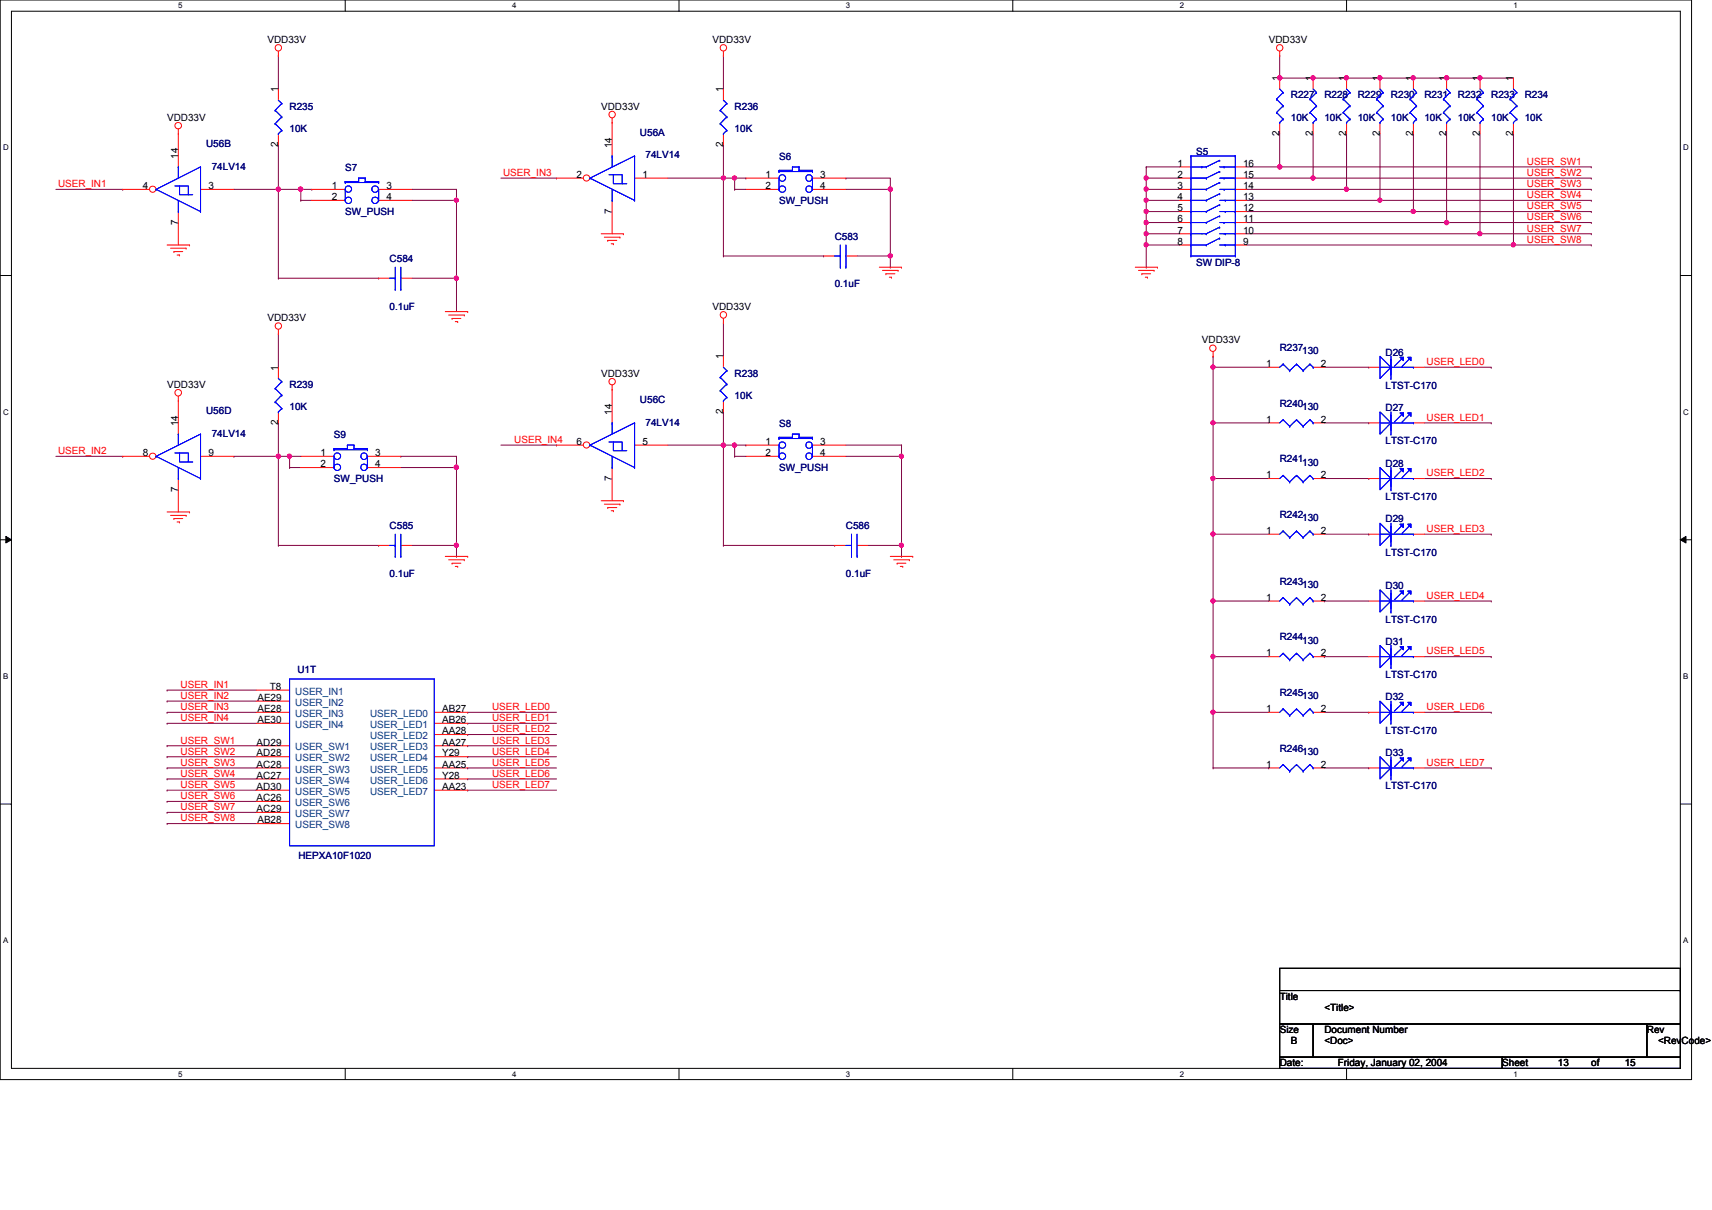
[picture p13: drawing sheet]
<svg xmlns="http://www.w3.org/2000/svg" width="297mm" height="210mm" viewBox="0 0 297 210" stroke-linecap="round" stroke-linejoin="round" font-family="sans-serif">
<defs><g id="words">
<g font-size="1.7">
<text x="46.4" y="7.4">VDD33V</text>
<text x="123.6" y="7.4">VDD33V</text>
<text x="220.1" y="7.4">VDD33V</text>
<text x="48.3" y="16" transform="rotate(-90 48.3 16)">1</text>
<text x="125.5" y="16" transform="rotate(-90 125.5 16)">1</text>
<text x="222" y="14.1" transform="rotate(-90 222 14.1)">1</text>
<text x="227.8" y="14.1" transform="rotate(-90 227.8 14.1)">1</text>
<text x="233.6" y="14.1" transform="rotate(-90 233.6 14.1)">1</text>
<text x="239.4" y="14.1" transform="rotate(-90 239.4 14.1)">1</text>
<text x="245.2" y="14.1" transform="rotate(-90 245.2 14.1)">1</text>
<text x="250.9" y="14.1" transform="rotate(-90 250.9 14.1)">1</text>
<text x="256.7" y="14.1" transform="rotate(-90 256.7 14.1)">1</text>
<text x="262.5" y="14.1" transform="rotate(-90 262.5 14.1)">1</text>
<text x="29" y="20.9">VDD33V</text>
<text x="104.3" y="19">VDD33V</text>
<text x="222" y="23.6" transform="rotate(-90 222 23.6)">2</text>
<text x="227.8" y="23.6" transform="rotate(-90 227.8 23.6)">2</text>
<text x="233.6" y="23.6" transform="rotate(-90 233.6 23.6)">2</text>
<text x="239.4" y="23.6" transform="rotate(-90 239.4 23.6)">2</text>
<text x="245.2" y="23.6" transform="rotate(-90 245.2 23.6)">2</text>
<text x="250.9" y="23.6" transform="rotate(-90 250.9 23.6)">2</text>
<text x="256.7" y="23.6" transform="rotate(-90 256.7 23.6)">2</text>
<text x="262.5" y="23.6" transform="rotate(-90 262.5 23.6)">2</text>
<text x="30.9" y="27.6" transform="rotate(-90 30.9 27.6)">14</text>
<text x="48.3" y="25.5" transform="rotate(-90 48.3 25.5)">2</text>
<text x="106.2" y="25.7" transform="rotate(-90 106.2 25.7)">14</text>
<text x="125.5" y="25.5" transform="rotate(-90 125.5 25.5)">2</text>
<text x="204.3" y="28.9">1</text>
<text x="215.7" y="28.9">16</text>
<text x="24.8" y="32.8">4</text>
<text x="36.1" y="32.8">3</text>
<text x="57.6" y="32.8">1</text>
<text x="57.6" y="34.7">2</text>
<text x="67.1" y="32.8">3</text>
<text x="67.1" y="34.7">4</text>
<text x="100" y="30.9">2</text>
<text x="111.5" y="30.9">1</text>
<text x="132.8" y="30.9">1</text>
<text x="132.8" y="32.8">2</text>
<text x="142.3" y="30.9">3</text>
<text x="142.3" y="32.8">4</text>
<text x="204.3" y="30.9">2</text>
<text x="204.3" y="32.8">3</text>
<text x="204.3" y="34.7">4</text>
<text x="215.7" y="30.9">15</text>
<text x="215.7" y="32.8">14</text>
<text x="215.7" y="34.7">13</text>
<text x="30.9" y="39" transform="rotate(-90 30.9 39)">7</text>
<text x="106.2" y="37.1" transform="rotate(-90 106.2 37.1)">7</text>
<text x="204.3" y="36.7">5</text>
<text x="204.3" y="38.6">6</text>
<text x="204.3" y="40.5">7</text>
<text x="215.7" y="36.7">12</text>
<text x="215.7" y="38.6">11</text>
<text x="215.7" y="40.5">10</text>
<text x="204.3" y="42.5">8</text>
<text x="215.7" y="42.5">9</text>
<text x="123.6" y="53.8">VDD33V</text>
<text x="46.4" y="55.7">VDD33V</text>
<text x="208.5" y="59.5">VDD33V</text>
<text x="48.3" y="64.3" transform="rotate(-90 48.3 64.3)">1</text>
<text x="104.3" y="65.3">VDD33V</text>
<text x="125.5" y="62.4" transform="rotate(-90 125.5 62.4)">1</text>
<text x="219.7" y="63.7">1</text>
<text x="229.2" y="63.7">2</text>
<text x="29" y="67.3">VDD33V</text>
<text x="125.5" y="71.8" transform="rotate(-90 125.5 71.8)">2</text>
<text x="30.9" y="74" transform="rotate(-90 30.9 74)">14</text>
<text x="48.3" y="73.8" transform="rotate(-90 48.3 73.8)">2</text>
<text x="100" y="77.2">6</text>
<text x="106.2" y="72" transform="rotate(-90 106.2 72)">14</text>
<text x="111.5" y="77.2">5</text>
<text x="132.8" y="77.2">1</text>
<text x="142.3" y="77.2">3</text>
<text x="219.7" y="73.3">1</text>
<text x="229.2" y="73.3">2</text>
<text x="24.8" y="79.1">8</text>
<text x="36.1" y="79.1">9</text>
<text x="55.6" y="79.1">1</text>
<text x="55.6" y="81.1">2</text>
<text x="65.1" y="79.1">3</text>
<text x="65.1" y="81.1">4</text>
<text x="106.2" y="83.4" transform="rotate(-90 106.2 83.4)">7</text>
<text x="132.8" y="79.1">2</text>
<text x="142.3" y="79.1">4</text>
<text x="219.7" y="83">1</text>
<text x="229.2" y="83">2</text>
<text x="30.9" y="85.3" transform="rotate(-90 30.9 85.3)">7</text>
<text x="219.7" y="92.6">1</text>
<text x="229.2" y="92.6">2</text>
<text x="219.7" y="104.2">1</text>
<text x="229.2" y="104.2">2</text>
<text x="219.7" y="113.9">1</text>
<text x="229.2" y="113.9">2</text>
<text x="46.8" y="119.7">T8</text>
<text x="44.7" y="121.6">AE29</text>
<text x="44.7" y="123.5">AE28</text>
<text x="44.7" y="125.4">AE30</text>
<text x="76.7" y="123.5">AB27</text>
<text x="76.7" y="125.4">AB26</text>
<text x="219.7" y="123.5">1</text>
<text x="229.2" y="123.5">2</text>
<text x="44.5" y="129.3">AD29</text>
<text x="44.5" y="131.2">AD28</text>
<text x="76.7" y="127.4">AA28</text>
<text x="76.7" y="129.3">AA27</text>
<text x="76.7" y="131.2">Y29</text>
<text x="44.5" y="133.2">AC28</text>
<text x="44.5" y="135.1">AC27</text>
<text x="44.5" y="137">AD30</text>
<text x="76.7" y="133.2">AA25</text>
<text x="76.7" y="135.1">Y28</text>
<text x="76.7" y="137">AA23</text>
<text x="219.7" y="133.2">1</text>
<text x="229.2" y="133.2">2</text>
<text x="44.5" y="139">AC26</text>
<text x="44.5" y="140.9">AC29</text>
<text x="44.7" y="142.8">AB28</text>
<text x="222" y="173.4">Title</text>
<text x="222" y="179.2">Size</text>
<text x="229.8" y="179.2">Document Number</text>
<text x="229.8" y="175.3">&lt;Title&gt;</text>
<text x="285.7" y="179.2">Rev</text>
<text x="222" y="185">Date:</text>
<text x="224" y="181.1">B</text>
<text x="229.8" y="181.1">&lt;Doc&gt;</text>
<text x="232.1" y="185">Friday, January 02, 2004</text>
<text x="260.6" y="185">Sheet</text>
<text x="270.3" y="185">13</text>
<text x="276.1" y="185">of</text>
<text x="281.9" y="185">15</text>
<text x="287.7" y="181.1">&lt;RevCode&gt;</text>
</g>
<g font-size="1.7" fill="#000080">
<text x="224" y="17.1">R227</text>
<text x="229.8" y="17.1">R228</text>
<text x="235.6" y="17.1">R229</text>
<text x="241.3" y="17.1">R230</text>
<text x="247.1" y="17.1">R231</text>
<text x="252.9" y="17.1">R232</text>
<text x="258.7" y="17.1">R233</text>
<text x="264.5" y="17.1">R234</text>
<text x="50.2" y="19">R235</text>
<text x="50.2" y="22.9">10K</text>
<text x="111" y="23.6">U56A</text>
<text x="127.5" y="19">R236</text>
<text x="127.5" y="22.9">10K</text>
<text x="224" y="20.9">10K</text>
<text x="229.8" y="20.9">10K</text>
<text x="235.6" y="20.9">10K</text>
<text x="241.3" y="20.9">10K</text>
<text x="247.1" y="20.9">10K</text>
<text x="252.9" y="20.9">10K</text>
<text x="258.7" y="20.9">10K</text>
<text x="264.5" y="20.9">10K</text>
<text x="35.8" y="25.6">U56B</text>
<text x="36.7" y="29.4">74LV14</text>
<text x="59.9" y="29.6">S7</text>
<text x="112" y="27.5">74LV14</text>
<text x="135.2" y="27.7">S6</text>
<text x="207.6" y="26.9">S5</text>
<text x="135.2" y="35.4">SW_PUSH</text>
<text x="59.9" y="37.3">SW_PUSH</text>
<text x="144.8" y="41.6">C583</text>
<text x="67.6" y="45.5">C584</text>
<text x="207.6" y="46.2">SW DIP-8</text>
<text x="67.6" y="53.8">0.1uF</text>
<text x="144.8" y="49.9">0.1uF</text>
<text x="127.5" y="65.3">R238</text>
<text x="222" y="60.9">R237</text>
<text x="225.9" y="61.5">130</text>
<text x="240.4" y="61.7">D26</text>
<text x="35.8" y="71.9">U56D</text>
<text x="50.2" y="67.3">R239</text>
<text x="50.2" y="71.1">10K</text>
<text x="111" y="70">U56C</text>
<text x="127.5" y="69.2">10K</text>
<text x="222" y="70.5">R240</text>
<text x="225.9" y="71.1">130</text>
<text x="240.4" y="71.3">D27</text>
<text x="240.4" y="67.4">LTST-C170</text>
<text x="36.7" y="75.7">74LV14</text>
<text x="57.9" y="75.9">S9</text>
<text x="112" y="73.8">74LV14</text>
<text x="135.2" y="74">S8</text>
<text x="240.4" y="77.1">LTST-C170</text>
<text x="57.9" y="83.6">SW_PUSH</text>
<text x="135.2" y="81.7">SW_PUSH</text>
<text x="222" y="80.2">R241</text>
<text x="225.9" y="80.8">130</text>
<text x="240.4" y="81">D28</text>
<text x="222" y="89.8">R242</text>
<text x="240.4" y="86.7">LTST-C170</text>
<text x="67.6" y="91.8">C585</text>
<text x="146.8" y="91.8">C586</text>
<text x="225.9" y="90.4">130</text>
<text x="240.4" y="90.6">D29</text>
<text x="67.6" y="100.1">0.1uF</text>
<text x="146.8" y="100.1">0.1uF</text>
<text x="222" y="101.4">R243</text>
<text x="240.4" y="96.4">LTST-C170</text>
<text x="225.9" y="102">130</text>
<text x="240.4" y="102.2">D30</text>
<text x="240.4" y="108">LTST-C170</text>
<text x="222" y="111.1">R244</text>
<text x="225.9" y="111.7">130</text>
<text x="240.4" y="111.8">D31</text>
<text x="51.6" y="116.7">U1T</text>
<text x="240.4" y="117.6">LTST-C170</text>
<text x="222" y="120.7">R245</text>
<text x="225.9" y="121.3">130</text>
<text x="240.4" y="121.5">D32</text>
<text x="222" y="130.4">R246</text>
<text x="225.9" y="131">130</text>
<text x="240.4" y="127.3">LTST-C170</text>
<text x="240.4" y="131.1">D33</text>
<text x="240.4" y="136.9">LTST-C170</text>
<text x="51.8" y="149.1">HEPXA10F1020</text>
</g>
<g font-size="1.7" fill="#f00">
<text x="264.9" y="28.6">USER_SW1</text>
<text x="10.1" y="32.5">USER_IN1</text>
<text x="87.3" y="30.5">USER_IN3</text>
<text x="264.9" y="34.4">USER_SW4</text>
<text x="264.9" y="30.5">USER_SW2</text>
<text x="264.9" y="32.5">USER_SW3</text>
<text x="264.9" y="40.2">USER_SW7</text>
<text x="264.9" y="36.3">USER_SW5</text>
<text x="264.9" y="38.2">USER_SW6</text>
<text x="264.9" y="42.1">USER_SW8</text>
<text x="247.5" y="63.3">USER_LED0</text>
<text x="89.2" y="76.8">USER_IN4</text>
<text x="247.5" y="73">USER_LED1</text>
<text x="10.1" y="78.8">USER_IN2</text>
<text x="247.5" y="82.6">USER_LED2</text>
<text x="247.5" y="92.3">USER_LED3</text>
<text x="247.5" y="103.9">USER_LED4</text>
<text x="247.5" y="113.5">USER_LED5</text>
<text x="31.3" y="119.3">USER_IN1</text>
<text x="31.3" y="123.2">USER_IN3</text>
<text x="31.3" y="121.2">USER_IN2</text>
<text x="31.3" y="125.1">USER_IN4</text>
<text x="85.4" y="125.1">USER_LED1</text>
<text x="85.4" y="123.2">USER_LED0</text>
<text x="247.5" y="123.2">USER_LED6</text>
<text x="31.3" y="130.9">USER_SW2</text>
<text x="31.3" y="129">USER_SW1</text>
<text x="85.4" y="127">USER_LED2</text>
<text x="85.4" y="130.9">USER_LED4</text>
<text x="85.4" y="129">USER_LED3</text>
<text x="31.3" y="132.8">USER_SW3</text>
<text x="31.3" y="136.7">USER_SW5</text>
<text x="31.3" y="134.7">USER_SW4</text>
<text x="85.4" y="132.8">USER_LED5</text>
<text x="85.4" y="136.7">USER_LED7</text>
<text x="85.4" y="134.7">USER_LED6</text>
<text x="247.5" y="132.8">USER_LED7</text>
<text x="31.3" y="138.6">USER_SW6</text>
<text x="31.3" y="142.5">USER_SW8</text>
<text x="31.3" y="140.5">USER_SW7</text>
</g>
<g font-size="1.7" fill="#004080">
<text x="51.2" y="120.5">USER_IN1</text>
<text x="51.2" y="122.4">USER_IN2</text>
<text x="51.2" y="124.4">USER_IN3</text>
<text x="64.2" y="124.4">USER_LED0</text>
<text x="51.2" y="126.3">USER_IN4</text>
<text x="51.2" y="130.2">USER_SW1</text>
<text x="64.2" y="126.3">USER_LED1</text>
<text x="64.2" y="128.2">USER_LED2</text>
<text x="64.2" y="130.2">USER_LED3</text>
<text x="51.2" y="132.1">USER_SW2</text>
<text x="51.2" y="134">USER_SW3</text>
<text x="51.2" y="135.9">USER_SW4</text>
<text x="51.2" y="137.9">USER_SW5</text>
<text x="64.2" y="132.1">USER_LED4</text>
<text x="64.2" y="134">USER_LED5</text>
<text x="64.2" y="135.9">USER_LED6</text>
<text x="64.2" y="137.9">USER_LED7</text>
<text x="51.2" y="139.8">USER_SW6</text>
<text x="51.2" y="141.7">USER_SW7</text>
<text x="51.2" y="143.7">USER_SW8</text>
</g>
<g font-size="1.4">
<text x="30.9" y="1.4">5</text>
<text x="88.9" y="1.4">4</text>
<text x="146.8" y="1.4">3</text>
<text x="204.7" y="1.4">2</text>
<text x="262.6" y="1.4">1</text>
<text x=".5" y="26.1">D</text>
<text x="292.1" y="26.1">D</text>
<text x=".5" y="71.9">C</text>
<text x="292.1" y="71.9">C</text>
<text x=".5" y="117.8">B</text>
<text x="292.1" y="117.8">B</text>
<text x=".5" y="163.6">A</text>
<text x="292.1" y="163.6">A</text>
<text x="30.9" y="186.8">5</text>
<text x="88.9" y="186.8">4</text>
<text x="146.8" y="186.8">3</text>
<text x="204.7" y="186.8">2</text>
<text x="262.6" y="186.8">1</text>
</g>
</g></defs>
<path d="M0 0h293.5v187.3h-293.5zM2 1.9h289.5v183.4h-289.5z" fill="none" stroke="#000" stroke-width=".17"/>
<g fill="#fff">
<path d="M30.9 .2h.8v1.5h-.8z"/>
<path d="M30.9 185.5h.8v1.6h-.8z"/>
</g>
<path d="M59.9 0v1.9M59.9 185.3v2" fill="none" stroke="#000" stroke-width=".17"/>
<g fill="#fff">
<path d="M88.9 .2h.7v1.5h-.7z"/>
<path d="M88.9 185.5h.7v1.6h-.7z"/>
</g>
<path d="M117.8 0v1.9M117.8 185.3v2" fill="none" stroke="#000" stroke-width=".17"/>
<g fill="#fff">
<path d="M146.8 .2h.7v1.5h-.7z"/>
<path d="M146.8 185.5h.7v1.6h-.7z"/>
</g>
<path d="M175.7 0v1.9M175.7 185.3v2" fill="none" stroke="#000" stroke-width=".17"/>
<g fill="#fff">
<path d="M204.7 .2h.7v1.5h-.7z"/>
<path d="M204.7 185.5h.7v1.6h-.7z"/>
</g>
<path d="M233.6 0v1.9M233.6 185.3v2" fill="none" stroke="#000" stroke-width=".17"/>
<g fill="#fff">
<path d="M262.6 .2h.8v1.5h-.8z"/>
<path d="M262.6 185.5h.8v1.6h-.8z"/>
<path d="M.5 24.8h1v1.6h-1z"/>
<path d="M292.1 24.8h.9v1.6h-.9z"/>
<path d="M.5 70.7h1v1.5h-1z"/>
<path d="M292.1 70.7h.9v1.5h-.9z"/>
</g>
<path d="M0 47.8h2M291.5 47.8h2" fill="none" stroke="#000" stroke-width=".17"/>
<g fill="#fff">
<path d="M.5 116.5h.9v1.6h-.9z"/>
<path d="M292.1 116.5h.8v1.6h-.8z"/>
</g>
<path d="M0 93.6h2M1 93l1 .6-1 .6zM291.5 93.6l1-.6v1.2zM291.5 93.6h2" fill="none" stroke="#000" stroke-width=".17"/>
<path d="M1 93l1 .6-1 .6zM291.5 93.6l1-.6v1.2z" fill="#000"/>
<g fill="#fff">
<path d="M.5 162.4h.9v1.5h-.9z"/>
<path d="M292.1 162.4h.8v1.5h-.8z"/>
</g>
<path d="M0 139.5h2M291.5 139.5h2" fill="none" stroke="#000" stroke-width=".17"/>
<g fill="none" stroke="#800040" stroke-width=".17">
<path d="M48.3 15.5h.1M48.3 9.7v5.8M125.5 15.5h.1M125.5 9.7v5.8M9.7 32.8h11.6M21.3 32.8h.1M198.9 29h.1M198.9 30.9h.1M198.9 34.8h.1M198.9 29h5.8M198.9 30.9h5.8M198.9 32.8v2"/>
<path d="M9.7 79.2h11.6M21.3 79.2h.1"/>
</g>
<circle cx="198.8" cy="34.7" r=".37" fill="#f0f"/>
<circle cx="198.8" cy="34.7" r=".37" fill="none" stroke="#f0f" stroke-width=".17"/>
<g fill="none" stroke="#800040" stroke-width=".17">
<path d="M198.9 38.6v2M222 29h.1M222 23.2v5.8M227.8 30.9h.1M227.8 23.2v7.7M233.6 32.8h.1M233.6 23.2v9.6M262.6 23.2v19.3M198.9 40.6h.1M198.9 42.5h.1M198.9 42.5h5.8M262.6 42.5h.1"/>
<path d="M229.8 63.7h7.7M229.8 73.4h7.7M237.5 63.7h.1M237.5 73.4h.1M247.1 63.7h11.6M247.1 73.4h11.6M258.7 63.7h.1M258.7 73.4h.1M210.5 92.7v11.6M229.8 83h7.7M229.8 92.7h7.7M237.5 83h.1"/>
<path d="M237.5 92.7h.1M247.1 83h11.6M247.1 92.7h11.6M258.7 83h.1M258.7 92.7h.1M210.5 104.3h.1M210.5 104.3h9.6M229.8 104.3h.1M229.8 113.9h.1M229.8 104.3h7.7M229.8 113.9h7.7M247.1 104.3h11.6"/>
<path d="M247.1 113.9h11.6M258.7 104.3h.1M258.7 113.9h.1M229.8 133.2h7.7M237.5 133.2h.1M247.1 133.2h11.6M258.7 133.2h.1"/>
</g>
<circle cx="210.4" cy="104.2" r=".37" fill="#f0f"/>
<circle cx="210.4" cy="104.2" r=".37" fill="none" stroke="#f0f" stroke-width=".17"/>
<path d="M216.3 36.7h28.9M245.2 36.7h.1M256.8 40.6h19.3M276.1 40.6h.1" fill="none" stroke="#800040" stroke-width=".17"/>
<circle cx="245.2" cy="36.7" r=".37" fill="#f0f"/>
<circle cx="245.2" cy="36.7" r=".37" fill="none" stroke="#f0f" stroke-width=".17"/>
<path d="M216.3 34.8h23.1M239.4 34.8h.1" fill="none" stroke="#800040" stroke-width=".17"/>
<circle cx="239.4" cy="34.7" r=".37" fill="#f0f"/>
<circle cx="239.4" cy="34.7" r=".37" fill="none" stroke="#f0f" stroke-width=".17"/>
<path d="M239.4 13.5h5.8M245.2 13.5h.1" fill="none" stroke="#800040" stroke-width=".17"/>
<circle cx="239.4" cy="13.5" r=".38" fill="#f0f"/>
<circle cx="239.4" cy="13.5" r=".38" fill="none" stroke="#f0f" stroke-width=".17"/>
<path d="M222 13.5h5.8M227.8 13.5h.1M251 38.6h.1M251 23.2v15.4M210.5 92.7h.1M210.5 92.7h9.6" fill="none" stroke="#800040" stroke-width=".17"/>
<circle cx="222" cy="13.5" r=".38" fill="#f0f"/>
<circle cx="222" cy="13.5" r=".38" fill="none" stroke="#f0f" stroke-width=".17"/>
<circle cx="227.8" cy="13.5" r=".38" fill="#f0f"/>
<circle cx="227.8" cy="13.5" r=".38" fill="none" stroke="#f0f" stroke-width=".17"/>
<path d="M256.8 13.5h5.8M262.6 13.5h.1" fill="none" stroke="#800040" stroke-width=".17"/>
<circle cx="256.8" cy="13.5" r=".37" fill="#f0f"/>
<circle cx="256.8" cy="13.5" r=".37" fill="none" stroke="#f0f" stroke-width=".17"/>
<path d="M210.5 92.7h.1M210.5 83v9.7M210.5 133.2h.1M210.5 123.6v9.6M229.8 123.6h7.7M237.5 123.6h.1M247.1 123.6h11.6M258.7 123.6h.1" fill="none" stroke="#800040" stroke-width=".17"/>
<circle cx="210.4" cy="92.6" r=".37" fill="#f0f"/>
<circle cx="210.4" cy="92.6" r=".37" fill="none" stroke="#f0f" stroke-width=".17"/>
<path d="M216.3 29h5.7M222 29h.1" fill="none" stroke="#800040" stroke-width=".17"/>
<circle cx="222" cy="29" r=".38" fill="#f0f"/>
<circle cx="222" cy="29" r=".38" fill="none" stroke="#f0f" stroke-width=".17"/>
<path d="M40.6 32.8h7.7M48.3 32.8h.1M79.2 32.8h.1M79.2 32.8v2M48.3 79.2h.1M48.3 79.2h1.9" fill="none" stroke="#800040" stroke-width=".17"/>
<circle cx="48.3" cy="32.8" r=".38" fill="#f0f"/>
<circle cx="48.3" cy="32.8" r=".38" fill="none" stroke="#f0f" stroke-width=".17"/>
<path d="M48.3 79.2h.1M48.3 73.4v5.8M146.8 79.2h9.6M156.4 79.2h.1M156.4 96.5h.1M156.4 94.6v1.9" fill="none" stroke="#800040" stroke-width=".17"/>
<circle cx="156.4" cy="79.1" r=".37" fill="#f0f"/>
<circle cx="156.4" cy="79.1" r=".37" fill="none" stroke="#f0f" stroke-width=".17"/>
<path d="M71.5 48.3h7.7M79.2 48.3h.1M86.9 77.2h9.7M96.6 77.2h.1M210.5 73.4h.1M210.5 63.7v9.7M29 133.2h.1M29 133.2h15.4" fill="none" stroke="#800040" stroke-width=".17"/>
<circle cx="210.4" cy="63.7" r=".37" fill="#f0f"/>
<circle cx="210.4" cy="63.7" r=".37" fill="none" stroke="#f0f" stroke-width=".17"/>
<circle cx="210.4" cy="73.3" r=".37" fill="#f0f"/>
<circle cx="210.4" cy="73.3" r=".37" fill="none" stroke="#f0f" stroke-width=".17"/>
<path d="M198.9 38.6h.1M198.9 36.7v1.9" fill="none" stroke="#800040" stroke-width=".17"/>
<circle cx="198.8" cy="38.6" r=".37" fill="#f0f"/>
<circle cx="198.8" cy="38.6" r=".37" fill="none" stroke="#f0f" stroke-width=".17"/>
<path d="M198.9 38.6h.1M198.9 38.6h5.8M210.5 73.4v9.6M210.5 83h.1" fill="none" stroke="#800040" stroke-width=".17"/>
<circle cx="210.4" cy="83" r=".37" fill="#f0f"/>
<circle cx="210.4" cy="83" r=".37" fill="none" stroke="#f0f" stroke-width=".17"/>
<g fill="none" stroke="#800040" stroke-width=".17">
<path d="M52.2 32.8h1.9M54.1 32.8h.1M71.5 32.8h7.7M79.2 32.8h.1M125.5 30.9v13.5M146.8 30.9h.1M146.8 30.9h7.7M125.5 44.4h.1M127.5 77.2h.1M127.5 77.2v2M156.4 77.2h.1M156.4 77.2v2"/>
<path d="M210.5 61.8h.1M210.5 73.4h.1M210.5 61.8v1.9M210.5 73.4h9.6M29 139h.1M29 139h15.4"/>
</g>
<circle cx="125.5" cy="30.9" r=".37" fill="#f0f"/>
<circle cx="125.5" cy="30.9" r=".37" fill="none" stroke="#f0f" stroke-width=".17"/>
<path d="M239.4 34.8h.1M239.4 23.2v11.6M256.8 23.2v17.4M256.8 40.6h.1M125.5 77.2h2M127.5 77.2h.1" fill="none" stroke="#800040" stroke-width=".17"/>
<circle cx="127.4" cy="77.2" r=".37" fill="#f0f"/>
<circle cx="127.4" cy="77.2" r=".37" fill="none" stroke="#f0f" stroke-width=".17"/>
<path d="M79.2 48.3h.1M79.2 48.3v5.8" fill="none" stroke="#800040" stroke-width=".17"/>
<circle cx="79.2" cy="48.3" r=".38" fill="#f0f"/>
<circle cx="79.2" cy="48.3" r=".38" fill="none" stroke="#f0f" stroke-width=".17"/>
<path d="M198.9 32.8h.1M198.9 30.9v1.9" fill="none" stroke="#800040" stroke-width=".17"/>
<circle cx="198.8" cy="32.8" r=".37" fill="#f0f"/>
<circle cx="198.8" cy="32.8" r=".37" fill="none" stroke="#f0f" stroke-width=".17"/>
<path d="M52.2 32.8h.1M52.2 32.8v2M245.2 36.7h30.9M276.1 36.7h.1" fill="none" stroke="#800040" stroke-width=".17"/>
<circle cx="52.2" cy="32.8" r=".38" fill="#f0f"/>
<circle cx="52.2" cy="32.8" r=".38" fill="none" stroke="#f0f" stroke-width=".17"/>
<g fill="none" stroke="#800040" stroke-width=".17">
<path d="M222 29h54.1M239.4 34.8h36.7M276.1 34.8h.1M276.1 29h.1M125.5 44.4h17.4M142.9 44.4h.1M210.5 63.7h.1M210.5 63.7h9.6M69.5 81.1h9.7M79.2 96.5h.1M79.2 81.1h.1M79.2 94.6v1.9"/>
<path d="M29 123.6h.1M29 123.6h15.4M81.1 133.2h.1M81.1 133.2h15.5"/>
</g>
<circle cx="79.2" cy="81.1" r=".38" fill="#f0f"/>
<circle cx="79.2" cy="81.1" r=".38" fill="none" stroke="#f0f" stroke-width=".17"/>
<path d="M216.3 32.8h17.3M233.6 32.8h.1M115.9 77.2h9.6M125.5 77.2h.1" fill="none" stroke="#800040" stroke-width=".17"/>
<circle cx="233.6" cy="32.8" r=".37" fill="#f0f"/>
<circle cx="233.6" cy="32.8" r=".37" fill="none" stroke="#f0f" stroke-width=".17"/>
<path d="M245.2 36.7h.1M245.2 23.2v13.5M79.2 94.6h.1M79.2 81.1v13.5" fill="none" stroke="#800040" stroke-width=".17"/>
<circle cx="79.2" cy="81.1" r=".38" fill="#f0f"/>
<circle cx="79.2" cy="81.1" r=".38" fill="none" stroke="#f0f" stroke-width=".17"/>
<circle cx="79.2" cy="94.6" r=".37" fill="#f0f"/>
<circle cx="79.2" cy="94.6" r=".37" fill="none" stroke="#f0f" stroke-width=".17"/>
<g fill="none" stroke="#800040" stroke-width=".17">
<path d="M222 13.5h.1M222 9.7v3.8M48.3 32.8v15.5M127.5 30.9h1.9M129.4 30.9h.1M154.5 32.8h.1M154.5 30.9v1.9M198.9 34.8h.1M198.9 36.7h.1M198.9 34.8h5.8M198.9 34.8v1.9M48.3 48.3h.1"/>
<path d="M262.6 42.5h13.5M276.1 42.5h.1M69.5 79.2h.1M69.5 79.2h9.7M127.5 79.2h.1M127.5 79.2h1.9M210.5 83h.1M210.5 83h9.6M29 137.1h.1M29 137.1h15.4M81.1 137.1h.1M81.1 137.1h15.5"/>
<path d="M29 142.9h.1M29 140.9h.1M29 142.9h15.4M29 140.9h15.4"/>
</g>
<circle cx="198.8" cy="36.7" r=".37" fill="#f0f"/>
<circle cx="198.8" cy="36.7" r=".37" fill="none" stroke="#f0f" stroke-width=".17"/>
<path d="M48.3 32.8h.1M48.3 25.1v7.7M125.5 30.9h2M127.5 30.9h.1M79.2 79.2h.1M79.2 79.2v1.9" fill="none" stroke="#800040" stroke-width=".17"/>
<circle cx="127.4" cy="30.9" r=".37" fill="#f0f"/>
<circle cx="127.4" cy="30.9" r=".37" fill="none" stroke="#f0f" stroke-width=".17"/>
<path d="M71.5 34.8h7.7M79.2 34.8h.1" fill="none" stroke="#800040" stroke-width=".17"/>
<circle cx="79.2" cy="34.7" r=".37" fill="#f0f"/>
<circle cx="79.2" cy="34.7" r=".37" fill="none" stroke="#f0f" stroke-width=".17"/>
<path d="M146.8 32.8h7.7M154.5 32.8h.1" fill="none" stroke="#800040" stroke-width=".17"/>
<circle cx="154.5" cy="32.8" r=".38" fill="#f0f"/>
<circle cx="154.5" cy="32.8" r=".38" fill="none" stroke="#f0f" stroke-width=".17"/>
<path d="M115.9 30.9h9.6M125.5 30.9h.1M216.3 30.9h11.5M227.8 30.9h.1M251 38.6h25.1M276.1 38.6h.1M148.7 44.4h5.8M154.5 44.4h.1M146.8 77.2h9.6M156.4 77.2h.1" fill="none" stroke="#800040" stroke-width=".17"/>
<circle cx="227.8" cy="30.9" r=".37" fill="#f0f"/>
<circle cx="227.8" cy="30.9" r=".37" fill="none" stroke="#f0f" stroke-width=".17"/>
<path d="M245.2 13.5h5.8M251 13.5h.1M227.8 30.9h48.3M276.1 30.9h.1" fill="none" stroke="#800040" stroke-width=".17"/>
<circle cx="245.2" cy="13.5" r=".38" fill="#f0f"/>
<circle cx="245.2" cy="13.5" r=".38" fill="none" stroke="#f0f" stroke-width=".17"/>
<circle cx="251" cy="13.5" r=".38" fill="#f0f"/>
<circle cx="251" cy="13.5" r=".38" fill="none" stroke="#f0f" stroke-width=".17"/>
<path d="M233.6 13.5h5.8M239.4 13.5h.1M154.5 32.8v11.6M154.5 44.4h.1" fill="none" stroke="#800040" stroke-width=".17"/>
<circle cx="154.5" cy="44.4" r=".37" fill="#f0f"/>
<circle cx="154.5" cy="44.4" r=".37" fill="none" stroke="#f0f" stroke-width=".17"/>
<path d="M125.5 77.2v17.4M125.5 94.6h.1" fill="none" stroke="#800040" stroke-width=".17"/>
<circle cx="125.5" cy="77.2" r=".38" fill="#f0f"/>
<circle cx="125.5" cy="77.2" r=".38" fill="none" stroke="#f0f" stroke-width=".17"/>
<path d="M216.3 38.6h34.7M251 38.6h.1M48.3 48.3h17.4M65.7 48.3h.1M154.5 46.4h.1M154.5 44.4v2M127.5 77.2h1.9M129.4 77.2h.1M50.2 81.1h.1M50.2 81.1h2" fill="none" stroke="#800040" stroke-width=".17"/>
<circle cx="251" cy="38.6" r=".38" fill="#f0f"/>
<circle cx="251" cy="38.6" r=".38" fill="none" stroke="#f0f" stroke-width=".17"/>
<path d="M216.3 42.5h46.3M262.6 42.5h.1" fill="none" stroke="#800040" stroke-width=".17"/>
<circle cx="262.6" cy="42.5" r=".38" fill="#f0f"/>
<circle cx="262.6" cy="42.5" r=".38" fill="none" stroke="#f0f" stroke-width=".17"/>
<g fill="none" stroke="#800040" stroke-width=".17">
<path d="M227.8 13.5h5.8M233.6 13.5h.1M52.2 34.8h.1M52.2 34.8h1.9M198.9 36.7h.1M198.9 32.8h.1M198.9 36.7h5.8M198.9 32.8h5.8M40.6 79.2h.1M40.6 79.2h7.7M125.5 94.6h19.3M144.8 94.6h.1"/>
<path d="M29 119.7h.1M29 119.7h15.4M210.5 113.9h.1M210.5 113.9h9.6M29 135.1h.1M29 135.1h15.4M210.5 123.6h.1M210.5 123.6h9.6"/>
</g>
<circle cx="233.6" cy="13.5" r=".37" fill="#f0f"/>
<circle cx="233.6" cy="13.5" r=".37" fill="none" stroke="#f0f" stroke-width=".17"/>
<path d="M198.9 40.6h.1M198.9 40.6h5.8" fill="none" stroke="#800040" stroke-width=".17"/>
<circle cx="198.8" cy="40.5" r=".37" fill="#f0f"/>
<circle cx="198.8" cy="40.5" r=".37" fill="none" stroke="#f0f" stroke-width=".17"/>
<path d="M210.5 113.9h.1M210.5 104.3v9.6M210.5 133.2h9.6M220.1 133.2h.1" fill="none" stroke="#800040" stroke-width=".17"/>
<circle cx="210.4" cy="113.9" r=".37" fill="#f0f"/>
<circle cx="210.4" cy="113.9" r=".37" fill="none" stroke="#f0f" stroke-width=".17"/>
<path d="M86.9 30.9h9.7M96.6 30.9h.1M125.5 56v5.8M125.5 61.8h.1M210.5 113.9v9.7M29 131.3h.1M29 131.3h15.4M81.1 127.4h.1M81.1 125.5h.1M81.1 127.4h15.5M81.1 125.5h15.5M210.5 123.6h.1" fill="none" stroke="#800040" stroke-width=".17"/>
<circle cx="210.4" cy="123.5" r=".37" fill="#f0f"/>
<circle cx="210.4" cy="123.5" r=".37" fill="none" stroke="#f0f" stroke-width=".17"/>
<path d="M50.2 79.2h.1M50.2 79.2v1.9" fill="none" stroke="#800040" stroke-width=".17"/>
<circle cx="50.2" cy="79.1" r=".37" fill="#f0f"/>
<circle cx="50.2" cy="79.1" r=".37" fill="none" stroke="#f0f" stroke-width=".17"/>
<g fill="none" stroke="#800040" stroke-width=".17">
<path d="M125.5 30.9h.1M125.5 25.1v5.8M127.5 30.9h.1M127.5 30.9v1.9M233.6 32.8h42.5M276.1 32.8h.1M198.9 46.4h.1M198.9 42.5v3.9M216.3 40.6h40.5M256.8 40.6h.1M71.5 94.6h7.7M79.2 94.6h.1"/>
<path d="M29 121.6h.1M29 121.6h15.4M81.1 135.1h.1M81.1 131.3h.1M81.1 129.4h.1M81.1 135.1h15.5M81.1 131.3h15.5M81.1 129.4h15.5"/>
</g>
<circle cx="256.8" cy="40.5" r=".37" fill="#f0f"/>
<circle cx="256.8" cy="40.5" r=".37" fill="none" stroke="#f0f" stroke-width=".17"/>
<path d="M198.9 42.5h.1M198.9 40.6v1.9" fill="none" stroke="#800040" stroke-width=".17"/>
<circle cx="198.8" cy="42.5" r=".38" fill="#f0f"/>
<circle cx="198.8" cy="42.5" r=".38" fill="none" stroke="#f0f" stroke-width=".17"/>
<path d="M198.9 30.9h.1M198.9 29v1.9" fill="none" stroke="#800040" stroke-width=".17"/>
<circle cx="198.8" cy="30.9" r=".37" fill="#f0f"/>
<circle cx="198.8" cy="30.9" r=".37" fill="none" stroke="#f0f" stroke-width=".17"/>
<path d="M48.3 79.2v15.4M48.3 94.6h.1" fill="none" stroke="#800040" stroke-width=".17"/>
<circle cx="48.3" cy="79.1" r=".37" fill="#f0f"/>
<circle cx="48.3" cy="79.1" r=".37" fill="none" stroke="#f0f" stroke-width=".17"/>
<g fill="none" stroke="#800040" stroke-width=".17">
<path d="M251 13.5h5.8M256.8 13.5h.1M127.5 32.8h.1M127.5 32.8h1.9M48.3 57.9v5.8M48.3 63.7h.1M50.2 79.2h.1M50.2 79.2h2M125.5 77.2h.1M125.5 71.5v5.7M156.4 79.2h.1M156.4 79.2v15.4"/>
<path d="M48.3 94.6h17.4M65.7 94.6h.1M150.6 94.6h5.8M156.4 94.6h.1M29 129.4h.1M29 125.5h.1M29 129.4h15.4M29 125.5h15.4M81.1 123.6h.1M81.1 123.6h15.5"/>
</g>
<circle cx="156.4" cy="94.6" r=".37" fill="#f0f"/>
<circle cx="156.4" cy="94.6" r=".37" fill="none" stroke="#f0f" stroke-width=".17"/>
<path d="M48.3 32.8h3.9M52.2 32.8h.1M79.2 34.8h.1M79.2 34.8v13.5" fill="none" stroke="#800040" stroke-width=".17"/>
<g fill="none" stroke="#f00" stroke-width=".17">
<path d="M48.3 9.7h.1M48.3 8.9v.8M125.5 9.7h.1M125.5 8.9v.8M222 9.7h.1M222 8.9v.8M30.9 23.2h.1M30.9 22.4v.8M106.2 21.3h.1M106.2 20.5v.8M204.7 29h1.9M204.7 30.9h1.9"/>
<path d="M204.7 32.8h1.9M204.7 34.8h1.9M204.7 36.7h1.9M204.7 38.6h1.9M214.3 29h2M214.3 30.9h2M214.3 32.8h2M214.3 34.8h2M214.3 36.7h2M214.3 38.6h2M29 42.5h3.9M29.6 43.1h2.7"/>
<path d="M30.2 43.6h.1M30.2 43.6h1.5M30.7 44.2h.5M31.2 44.2h.1M32.3 43.1h.1M32.9 42.5h.1M48.3 57.9h.1M48.3 57.1v.8M77.3 54.1h3.8M77.8 54.7h2.8M78.4 55.2h.1M78.4 55.2h1.6"/>
<path d="M79 55.8h.4M79.4 55.8h.1M80.6 54.7h.1M81.1 54.1h.1M104.3 40.6h3.9M104.9 41.1h2.7M105.4 41.7h.1M105.4 41.7h1.6M106 42.3h.4M106.4 42.3h.1M107.6 41.1h.1M108.2 40.6h.1"/>
<path d="M125.5 56h.1M125.5 55.2v.8M152.6 46.4h3.8M153.1 46.9h2.7M153.7 47.5h.1M153.7 47.5h1.6M154.3 48.1h.4M154.7 48.1h.1M155.8 46.9h.1M156.4 46.4h.1M197 46.4h3.8M197.5 46.9h2.7"/>
<path d="M198.1 47.5h.1M198.1 47.5h1.5M198.7 48.1h.4M199.1 48.1h.1M200.2 46.9h.1M200.8 46.4h.1M204.7 40.6h1.9M204.7 42.5h1.9M214.3 40.6h2M214.3 42.5h2M30.9 69.5h.1M30.9 68.7v.8"/>
<path d="M106.2 67.6h.1M106.2 66.8v.8M210.5 61.8h.1M210.5 61v.8M220.1 63.7h1.9M227.8 63.7h2M29 88.8h3.9M29.6 89.4h2.7M30.2 90h.1M30.2 90h1.5M30.7 90.6h.5M31.2 90.6h.1"/>
<path d="M32.3 89.4h.1M32.9 88.8h.1M77.3 96.5h3.8M77.8 97.1h2.8M78.4 97.7h.1M78.4 97.7h1.6M79 98.3h.4M79.4 98.3h.1M80.6 97.1h.1M81.1 96.5h.1M104.3 86.9h3.9M104.9 87.5h2.7"/>
<path d="M105.4 88.1h.1M105.4 88.1h1.6M106 88.6h.4M106.4 88.6h.1M107.6 87.5h.1M108.2 86.9h.1M154.5 96.5h3.9M155.1 97.1h2.7M155.7 97.7h.1M155.7 97.7h1.5M156.2 98.3h.4M156.6 98.3h.1"/>
<path d="M157.8 97.1h.1M158.4 96.5h.1M237.5 92.7h1.9M245.2 92.7h1.9"/>
<circle cx="48.3" cy="8.3" r=".56"/>
<circle cx="106.2" cy="19.9" r=".56"/>
<circle cx="125.5" cy="8.3" r=".56"/>
<circle cx="222" cy="8.3" r=".56"/>
<circle cx="30.9" cy="21.8" r=".56"/>
<circle cx="48.3" cy="56.6" r=".56"/>
<circle cx="125.5" cy="54.6" r=".56"/>
<circle cx="30.9" cy="68.1" r=".57"/>
<circle cx="106.2" cy="66.2" r=".56"/>
<circle cx="210.4" cy="60.4" r=".56"/>
</g>
<path d="M222 168h69.5v3.8h-69.5zM222 171.8h69.5v5.8h-69.5zM222 177.6h5.8v5.8h-5.8zM227.8 177.6h57.9v5.8h-57.9zM285.7 177.6h5.8v5.8h-5.8zM222 183.4h38.6v1.9h-38.6zM260.6 183.4h30.9v1.9h-30.9z" fill="none" stroke="#000" stroke-width=".17"/>
<g fill="none" stroke="#00f" stroke-width=".17">
<path d="M206.6 27.1h.1M206.6 30.9h.1M206.6 32.8h.1M206.6 34.8h.1M206.6 36.7h.1M206.6 38.6h.1M206.6 27.1v17.3M206.6 27.1h7.7M206.6 29h2.7M206.6 30.9h2.7M206.6 32.8h2.7M206.6 34.8h2.7"/>
<path d="M206.6 36.7h2.7M206.6 38.6h2.7M208.5 29h.1M209.3 29h.1M209.3 30.9h.1M209.3 32.8h.1M209.3 34.8h.1M209.3 36.7h.1M209.3 38.6h.1M211.6 27.8h.1M211.6 29.8h.1M211.6 31.7h.1"/>
<path d="M211.6 33.6h.1M211.6 35.5h.1M211.6 37.5h.1M211.6 39.4h.1M211.6 29h2.7M211.6 30.9h2.7M211.6 32.8h2.7M211.6 34.8h2.7M211.6 36.7h2.7M211.6 38.6h2.7M211.6 27.8l-2.3 1.2M211.6 29.8l-2.3 1.1"/>
<path d="M211.6 31.7l-2.3 1.1M211.6 33.6l-2.3 1.2M211.6 35.5l-2.3 1.2M211.6 37.5l-2.3 1.1M211.6 39.4l-2.3 1.2M212.4 29h.1M212.4 30.9h.1M212.4 32.8h.1M212.4 38.6h.1M212.6 34.8h.1M212.6 36.7h.1M214.3 27.1h.1"/>
<path d="M214.3 38.6h.1M214.3 36.7h.1M214.3 34.8h.1M214.3 32.8h.1M214.3 30.9h.1M214.3 29h.1M214.3 27.1v17.3M206.6 44.4h.1M206.6 40.6h.1M206.6 42.5h.1M206.6 44.4h7.7M206.6 40.6h2.7"/>
<path d="M206.6 42.5h2.7M209.3 40.6h.1M209.3 42.5h.1M211.6 41.3h.1M211.6 40.6h2.7M211.6 42.5h2.7M211.6 41.3l-2.3 1.2M212.6 40.6h.1M212.6 42.5h.1M214.3 44.4h.1M214.3 42.5h.1M214.3 40.6h.1"/>
<path d="M222.6 63.2h.1M222.6 63.2l-.6 .5M222.6 63.2l1.2 1.1M223.8 64.3h.1M225 63.2h.1M225 63.2l-1.2 1.1M225 63.2l1.1 1.1M226.1 64.3h.1M227.3 63.2h.1M227.3 63.2l-1.2 1.1M227.3 63.2l.5 .5M227.8 63.7h.1"/>
<path d="M239.4 90.8l1.9 1.9-1.9 1.9zM239.4 92.7h5.8M241.3 92.7h.1M241.3 91.3h.1M241.3 94.6h.1M241.3 90.8v3.8M243.3 92.5h.1M243.5 90.9h.1M243.5 90.9l-1.6 1.6M244.8 90.9l-1.5 1.6M245.2 92.7h.1"/>
</g>
<path d="M242.9 90.9h.6v.6z" fill="#00f"/>
<path d="M242.9 90.9h.6v.6z" fill="none" stroke="#00f" stroke-width=".17"/>
<path d="M244.3 90.9h.5v.6z" fill="#00f"/>
<path d="M239.4 90.8l1.9 1.9-1.9 1.9zM239.4 92.7h5.8M241.3 92.7h.1M241.3 91.3h.1M241.3 94.6h.1M241.3 90.8v3.8M243.3 92.5h.1M243.5 90.9h.1M243.5 90.9l-1.6 1.6M244.3 90.9h.5v.6zM244.8 90.9l-1.5 1.6M245.2 92.7h.1" fill="none" stroke="#00f" stroke-width=".17"/>
<path d="M242.9 90.9h.6v.6z" fill="#00f"/>
<path d="M242.9 90.9h.6v.6z" fill="none" stroke="#00f" stroke-width=".17"/>
<path d="M244.3 90.9h.5v.6z" fill="#00f"/>
<g fill="none" stroke="#00f" stroke-width=".17">
<path d="M135.2 29.5h.1M135.2 29.8h.1M135.2 32.8h.1M135.2 29.8h5.8M135.2 29.5h2.3M135.2 29.5v.3M135.2 30.9v1.9M137.5 29h.1M137.5 29.5h.1M137.5 29h1.1M137.5 29v.5M138.6 29.5h.1"/>
<path d="M138.6 29h.1M138.6 29.5h2.4M138.6 29v.5M141 29.8h.1M141 29.5h.1M141 32.8h.1M141 29.5v.3M141 30.9v1.9M67.6 94.6h1M68.6 96.5h.1M68.6 94.6h.1M68.6 92.7v3.8"/>
<path d="M69.5 96.5h.1M69.5 92.7v3.8M244.3 90.9h.5v.6z"/>
<circle cx="135.7" cy="30.9" r=".57"/>
<circle cx="135.7" cy="32.8" r=".56"/>
<circle cx="140.4" cy="30.9" r=".56"/>
<circle cx="140.4" cy="32.8" r=".56"/>
</g>
<path d="M110.1 30.9h5.8M129.4 30.9h5.8M129.4 32.8h5.8M141 30.9h5.8M141 32.8h5.8M65.7 94.6h1.9M69.5 94.6h2" fill="none" stroke="#f00" stroke-width=".17"/>
<circle cx="101.8" cy="30.9" r=".55" fill="#fff"/>
<g fill="none" stroke="#f00" stroke-width=".17">
<path d="M48.3 15.5v1.9M125.5 15.5v1.9M233.6 13.5v2M256.8 13.5v2M48.3 23.2v1.9M96.6 30.9h4.6M106.2 21.3v5.8M106.2 34.8v5.8M125.5 23.2v1.9M233.6 21.3v1.9M256.8 21.3v1.9M52.2 79.2h5.7"/>
<path d="M63.7 79.2h5.8M129.4 79.2h5.8M129.4 77.2h5.8M141 79.2h5.8M141 77.2h5.8M237.5 73.4h1.9M245.2 73.4h1.9M52.2 81.1h5.7M63.7 81.1h5.8"/>
<circle cx="101.8" cy="30.9" r=".55"/>
</g>
<g fill="none" stroke="#00f" stroke-width=".17">
<path d="M47.7 19.1h.1M47.7 19.1l1.2 1.2M48.3 17.4l.6 .5M48.9 17.9h.1M48.9 17.9l-1.2 1.2M125 19.1h.1M125 19.1l1.1 1.2M125.5 17.4l.6 .5M126.1 17.9h.1M126.1 17.9l-1.1 1.2M233 17.2h.1M233 19.5h.1"/>
<path d="M233 17.2l1.2 1.2M233 19.5l1.2 1.2M233.6 15.5l.6 .5M234.2 16h.1M234.2 18.4h.1M234.2 16l-1.2 1.2M234.2 18.4l-1.2 1.1M256.2 17.2h.1M256.2 19.5h.1M256.2 17.2l1.2 1.2M256.2 19.5l1.2 1.2M256.8 15.5l.6 .5"/>
<path d="M257.4 16h.1M257.4 18.4h.1M257.4 16l-1.2 1.2M257.4 18.4l-1.2 1.1M47.7 21.5h.1M47.7 21.5l1.2 1.1M48.3 23.2h.1M48.9 20.3h.1M48.9 22.6h.1M48.9 20.3l-1.2 1.2M48.9 22.6l-.6 .6M102.4 30.9h.1"/>
<path d="M102.4 30.9l7.7 3.9M105.7 30.3h2.2v1.6M106.2 27.1h.1M106.2 34.8h.1M106.2 27.1v1.9M106.2 32.8v2M106.4 30.3v1.6h2.3M110.1 34.8h.1M110.1 27.1h.1M110.1 27.1v7.7M110.1 27.1l-7.7 3.8M125 21.5h.1"/>
<path d="M125 21.5l1.1 1.1M125.5 23.2h.1M126.1 20.3h.1M126.1 22.6h.1M126.1 20.3l-1.1 1.2M126.1 22.6l-.6 .6M233.6 21.3h.1M234.2 20.7h.1M234.2 20.7l-.6 .6M256.8 21.3h.1M257.4 20.7h.1M257.4 20.7l-.6 .6"/>
<path d="M57.9 77.8h.1M57.9 78h.1M57.9 78h5.8M57.9 77.8h2.4M57.9 77.8v.2M57.9 79.2v1.9M60.3 77.2h.1M60.3 77.8h.1M60.3 77.2h1.1M60.3 77.2v.6M61.4 77.8h.1M61.4 77.2h.1"/>
<path d="M61.4 77.8h2.3M61.4 77.2v.6M63.7 78h.1M63.7 77.8h.1M63.7 77.8v.2M63.7 79.2v1.9M135.2 75.9h.1M135.2 76.1h.1M135.2 79.2h.1M135.2 76.1h5.8M135.2 75.9h2.3M135.2 75.9v.2"/>
<path d="M135.2 77.2v2M137.5 75.3h.1M137.5 75.9h.1M137.5 75.3h1.1M137.5 75.3v.6M138.6 75.9h.1M138.6 75.3h.1M138.6 75.9h2.4M138.6 75.3v.6M141 76.1h.1M141 75.9h.1M141 79.2h.1"/>
<path d="M141 75.9v.2M141 77.2v2M239.4 71.5l1.9 1.9-1.9 1.9zM239.4 73.4h5.8M241.3 73.4h.1M241.3 72h.1M241.3 75.3h.1M241.3 71.5v3.8M243.3 73.2h.1M243.5 71.6h.1M243.5 71.6l-1.6 1.6M244.8 71.6l-1.5 1.6"/>
<path d="M245.2 73.4h.1M57.9 81.1h.1M63.7 81.1h.1"/>
<circle cx="58.5" cy="79.1" r=".57"/>
<circle cx="63.1" cy="79.1" r=".56"/>
<circle cx="135.7" cy="79.1" r=".57"/>
<circle cx="135.7" cy="77.2" r=".57"/>
<circle cx="140.4" cy="79.1" r=".56"/>
<circle cx="140.4" cy="77.2" r=".56"/>
<circle cx="58.5" cy="81.1" r=".57"/>
<circle cx="63.1" cy="81.1" r=".56"/>
</g>
<path d="M242.9 71.6h.6v.6z" fill="#00f"/>
<path d="M242.9 71.6h.6v.6z" fill="none" stroke="#00f" stroke-width=".17"/>
<path d="M244.3 71.6h.5v.6z" fill="#00f"/>
<path d="M239.4 71.5l1.9 1.9-1.9 1.9zM239.4 73.4h5.8M241.3 73.4h.1M241.3 72h.1M241.3 75.3h.1M241.3 71.5v3.8M243.3 73.2h.1M243.5 71.6h.1M243.5 71.6l-1.6 1.6M244.3 71.6h.5v.6zM244.8 71.6l-1.5 1.6M245.2 73.4h.1" fill="none" stroke="#00f" stroke-width=".17"/>
<path d="M242.9 71.6h.6v.6z" fill="#00f"/>
<path d="M242.9 71.6h.6v.6z" fill="none" stroke="#00f" stroke-width=".17"/>
<path d="M244.3 71.6h.5v.6z" fill="#00f"/>
<g fill="none" stroke="#00f" stroke-width=".17">
<path d="M222.6 72.8h.1M222.6 72.8l-.6 .6M222.6 72.8l1.2 1.2M223.8 74h.1M225 72.8h.1M225 72.8l-1.2 1.2M225 72.8l1.1 1.2M226.1 74h.1M227.3 72.8h.1M227.3 72.8l-1.2 1.2M227.3 72.8l.5 .6M227.8 73.4h.1"/>
<path d="M244.3 71.6h.5v.6zM50.2 117.8h25.1v28.9h-25.1zM222.6 113.3h.1M222.6 113.3l-.6 .6M222.6 113.3l1.2 1.2M223.8 114.5h.1M225 113.3h.1M225 113.3l-1.2 1.2M225 113.3l1.1 1.2M226.1 114.5h.1M227.3 113.3h.1M227.3 113.3l-1.2 1.2"/>
<path d="M227.3 113.3l.5 .6M227.8 113.9h.1M239.4 121.6l1.9 2-1.9 1.9zM239.4 123.6h5.8M241.3 123.6h.1M241.3 122.2h.1M241.3 125.5h.1M241.3 121.6v3.9M243.3 123.4h.1M243.5 121.8h.1M243.5 121.8l-1.6 1.6M244.8 121.8l-1.5 1.6"/>
<path d="M245.2 123.6h.1"/>
</g>
<g fill="none" stroke="#f00" stroke-width=".17">
<path d="M220.1 73.4h1.9M227.8 73.4h2M44.4 119.7h5.8M220.1 113.9h1.9M227.8 113.9h2M44.4 121.6h5.8M44.4 123.6h5.8M44.4 125.5h5.8M44.4 129.4h5.8M44.4 131.3h5.8M44.4 133.2h5.8M44.4 135.1h5.8"/>
<path d="M44.4 137.1h5.8M44.4 139h5.8M75.3 123.6h5.8M75.3 125.5h5.8M75.3 129.4h5.8M75.3 131.3h5.8M75.3 133.2h5.8M75.3 135.1h5.8M75.3 137.1h5.8M75.3 127.4h5.8M237.5 123.6h1.9M245.2 123.6h1.9"/>
<path d="M44.4 140.9h5.8M44.4 142.9h5.8"/>
</g>
<path d="M242.9 121.8h.6v.6z" fill="#00f"/>
<path d="M242.9 121.8h.6v.6z" fill="none" stroke="#00f" stroke-width=".17"/>
<path d="M244.3 121.8h.5v.6z" fill="#00f"/>
<path d="M239.4 121.6l1.9 2-1.9 1.9zM239.4 123.6h5.8M241.3 123.6h.1M241.3 122.2h.1M241.3 125.5h.1M241.3 121.6v3.9M243.3 123.4h.1M243.5 121.8h.1M243.5 121.8l-1.6 1.6M244.3 121.8h.5v.6zM244.8 121.8l-1.5 1.6M245.2 123.6h.1" fill="none" stroke="#00f" stroke-width=".17"/>
<path d="M242.9 121.8h.6v.6z" fill="#00f"/>
<path d="M242.9 121.8h.6v.6z" fill="none" stroke="#00f" stroke-width=".17"/>
<path d="M244.3 121.8h.5v.6z" fill="#00f"/>
<g fill="none" stroke="#00f" stroke-width=".17">
<path d="M238.8 17.2h.1M238.8 19.5h.1M238.8 17.2l1.2 1.2M238.8 19.5l1.2 1.2M239.4 15.5l.6 .5M240 16h.1M240 18.4h.1M240 16l-1.2 1.2M240 18.4l-1.2 1.1M262 17.2h.1M262 19.5h.1M262 17.2l1.2 1.2"/>
<path d="M262 19.5l1.2 1.2M262.6 15.5l.6 .5M263.2 16h.1M263.2 18.4h.1M263.2 16l-1.2 1.2M263.2 18.4l-1.2 1.1M59.9 31.5h.1M59.9 31.7h.1M59.9 34.8h.1M59.9 31.7h5.8M59.9 31.5h2.3M59.9 31.5v.2"/>
<path d="M59.9 32.8v2M62.2 30.9h.1M62.2 31.5h.1M62.2 30.9h1.2M62.2 30.9v.6M63.4 31.5h.1M63.4 30.9h.1M63.4 31.5h2.3M63.4 30.9v.6M65.7 31.7h.1M65.7 31.5h.1M65.7 34.8h.1"/>
<path d="M65.7 31.5v.2M65.7 32.8v2M239.4 21.3h.1M240 20.7h.1M240 20.7l-.6 .6M262.6 21.3h.1M263.2 20.7h.1M263.2 20.7l-.6 .6M239.4 102.3l1.9 2-1.9 1.9zM239.4 104.3h5.8M241.3 104.3h.1M241.3 102.9h.1"/>
<path d="M241.3 106.2h.1M241.3 102.3v3.9M243.3 104.1h.1M243.5 102.5h.1M243.5 102.5l-1.6 1.6M244.8 102.5l-1.5 1.6M245.2 104.3h.1M222.6 123h.1M222.6 123l-.6 .6M222.6 123l1.2 1.1M223.8 124.1h.1M225 123h.1"/>
<path d="M225 123l-1.2 1.1M225 123l1.1 1.1M226.1 124.1h.1M227.3 123h.1M227.3 123l-1.2 1.1M227.3 123l.5 .6M227.8 123.6h.1M244.3 121.8h.5v.6z"/>
<circle cx="60.4" cy="32.8" r=".56"/>
<circle cx="60.4" cy="34.8" r=".56"/>
<circle cx="65.1" cy="34.8" r=".56"/>
<circle cx="65.1" cy="32.8" r=".56"/>
</g>
<path d="M239.4 13.5v2M262.6 13.5v2M54.1 32.8h5.8M54.1 34.8h5.8M65.7 32.8h5.8M65.7 34.8h5.8M239.4 21.3v1.9M262.6 21.3v1.9M237.5 104.3h1.9M245.2 104.3h1.9M220.1 123.6h1.9M227.8 123.6h2" fill="none" stroke="#f00" stroke-width=".17"/>
<path d="M242.9 102.5h.6v.6z" fill="#00f"/>
<path d="M242.9 102.5h.6v.6z" fill="none" stroke="#00f" stroke-width=".17"/>
<path d="M244.3 102.5h.5v.6z" fill="#00f"/>
<path d="M239.4 102.3l1.9 2-1.9 1.9zM239.4 104.3h5.8M241.3 104.3h.1M241.3 102.9h.1M241.3 106.2h.1M241.3 102.3v3.9M243.3 104.1h.1M243.5 102.5h.1M243.5 102.5l-1.6 1.6M244.3 102.5h.5v.6zM244.8 102.5l-1.5 1.6M245.2 104.3h.1" fill="none" stroke="#00f" stroke-width=".17"/>
<path d="M242.9 102.5h.6v.6z" fill="#00f"/>
<path d="M242.9 102.5h.6v.6z" fill="none" stroke="#00f" stroke-width=".17"/>
<path d="M244.3 102.5h.5v.6z" fill="#00f"/>
<g fill="none" stroke="#00f" stroke-width=".17">
<path d="M222.6 82.5h.1M222.6 82.5l-.6 .5M222.6 82.5l1.2 1.1M223.8 83.6h.1M225 82.5h.1M225 82.5l-1.2 1.1M225 82.5l1.1 1.1M226.1 83.6h.1M227.3 82.5h.1M227.3 82.5l-1.2 1.1M227.3 82.5l.5 .5M227.8 83h.1"/>
<path d="M244.3 102.5h.5v.6z"/>
</g>
<path d="M34.8 79.2h5.8M220.1 83h1.9M227.8 83h2" fill="none" stroke="#f00" stroke-width=".17"/>
<circle cx="26.5" cy="79.1" r=".55" fill="#fff"/>
<g fill="none" stroke="#f00" stroke-width=".17">
<path d="M21.3 79.2h4.6M30.9 69.5v5.8M110.1 77.2h5.8M30.9 83v5.8"/>
<circle cx="26.5" cy="79.1" r=".55"/>
</g>
<path d="M27.1 79.2h.1M27.1 79.2l7.7 3.8M30.3 78.6h2.4v1.5M30.9 75.3h.1M30.9 75.3v1.9M31.2 78.6v1.5h2.2M34.8 75.3h.1M34.8 75.3v7.7M34.8 75.3l-7.7 3.9M30.9 83h.1M30.9 81.1v1.9M34.8 83h.1" fill="none" stroke="#00f" stroke-width=".17"/>
<circle cx="101.8" cy="77.2" r=".55" fill="#fff"/>
<g fill="none" stroke="#f00" stroke-width=".17">
<path d="M96.6 77.2h4.6M106.2 67.6v5.8M106.2 81.1v5.8M237.5 83h1.9M245.2 83h1.9"/>
<circle cx="101.8" cy="77.2" r=".55"/>
</g>
<g fill="none" stroke="#00f" stroke-width=".17">
<path d="M102.4 77.2h.1M102.4 77.2l7.7 3.9M105.7 76.7h2.2v1.5M106.2 73.4h.1M106.2 73.4v1.9M106.2 79.2v1.9M106.4 76.7v1.5h2.3M110.1 73.4h.1M110.1 73.4v7.7M110.1 73.4l-7.7 3.8M106.2 81.1h.1M110.1 81.1h.1"/>
<path d="M239.4 81.1l1.9 1.9-1.9 2zM239.4 83h5.8M241.3 83h.1M241.3 81.7h.1M241.3 85h.1M241.3 81.1v3.9M243.3 82.8h.1M243.5 81.3h.1M243.5 81.3l-1.6 1.5M244.8 81.3l-1.5 1.5M245.2 83h.1"/>
</g>
<path d="M242.9 81.3h.6v.6z" fill="#00f"/>
<path d="M242.9 81.3h.6v.6z" fill="none" stroke="#00f" stroke-width=".17"/>
<path d="M244.3 81.3h.5v.6z" fill="#00f"/>
<path d="M239.4 81.1l1.9 1.9-1.9 2zM239.4 83h5.8M241.3 83h.1M241.3 81.7h.1M241.3 85h.1M241.3 81.1v3.9M243.3 82.8h.1M243.5 81.3h.1M243.5 81.3l-1.6 1.5M244.3 81.3h.5v.6zM244.8 81.3l-1.5 1.5M245.2 83h.1" fill="none" stroke="#00f" stroke-width=".17"/>
<path d="M242.9 81.3h.6v.6z" fill="#00f"/>
<path d="M242.9 81.3h.6v.6z" fill="none" stroke="#00f" stroke-width=".17"/>
<path d="M244.3 81.3h.5v.6z" fill="#00f"/>
<g fill="none" stroke="#00f" stroke-width=".17">
<path d="M221.5 17.2h.1M221.5 19.5h.1M221.5 17.2l1.1 1.2M221.5 19.5l1.1 1.2M222 15.5l.6 .5M222.6 16h.1M222.6 18.4h.1M222.6 16l-1.1 1.2M222.6 18.4l-1.1 1.1M244.6 17.2h.1M244.6 19.5h.1M244.6 17.2l1.2 1.2"/>
<path d="M244.6 19.5l1.2 1.2M245.2 15.5l.6 .5M245.8 16h.1M245.8 18.4h.1M245.8 16l-1.2 1.2M245.8 18.4l-1.2 1.1M222 21.3h.1M222.6 20.7h.1M222.6 20.7l-.6 .6M245.2 21.3h.1M245.8 20.7h.1M245.8 20.7l-.6 .6"/>
<path d="M67.6 48.3h1M68.6 50.2h.1M68.6 48.3h.1M68.6 46.4v3.8M69.5 50.2h.1M69.5 46.4v3.8M144.8 44.4h1M145.8 46.4h.1M145.8 44.4h.1M145.8 42.5v3.9M146.8 46.4h.1M146.8 42.5v3.9"/>
<path d="M146.8 94.6h.9M147.7 96.5h.1M147.7 94.6h.1M147.7 92.7v3.8M148.7 96.5h.1M148.7 92.7v3.8M244.3 81.3h.5v.6zM222.6 132.6h.1M222.6 132.6l-.6 .6M222.6 132.6l1.2 1.2M223.8 133.8h.1M225 132.6h.1"/>
<path d="M225 132.6l-1.2 1.2M225 132.6l1.1 1.2M226.1 133.8h.1M227.3 132.6h.1M227.3 132.6l-1.2 1.2M227.3 132.6l.5 .6M227.8 133.2h.1M239.4 131.3l1.9 1.9-1.9 1.9zM239.4 133.2h5.8M241.3 133.2h.1M241.3 131.9h.1M241.3 135.1h.1"/>
<path d="M241.3 131.3v3.8M243.3 133h.1M243.5 131.5h.1M243.5 131.5l-1.6 1.5M244.8 131.5l-1.5 1.5M245.2 133.2h.1"/>
</g>
<g fill="none" stroke="#f00" stroke-width=".17">
<path d="M222 13.5v2M245.2 13.5v2M222 21.3v1.9M245.2 21.3v1.9M65.7 48.3h1.9M69.5 48.3h2M142.9 44.4h1.9M146.8 44.4h1.9M144.8 94.6h2M148.7 94.6h1.9M220.1 133.2h1.9M227.8 133.2h2"/>
<path d="M237.5 133.2h1.9M245.2 133.2h1.9"/>
</g>
<path d="M242.9 131.5h.6v.5z" fill="#00f"/>
<path d="M242.9 131.5h.6v.5z" fill="none" stroke="#00f" stroke-width=".17"/>
<path d="M244.3 131.5h.5v.5z" fill="#00f"/>
<path d="M239.4 131.3l1.9 1.9-1.9 1.9zM239.4 133.2h5.8M241.3 133.2h.1M241.3 131.9h.1M241.3 135.1h.1M241.3 131.3v3.8M243.3 133h.1M243.5 131.5h.1M243.5 131.5l-1.6 1.5M244.3 131.5h.5v.5zM244.8 131.5l-1.5 1.5M245.2 133.2h.1" fill="none" stroke="#00f" stroke-width=".17"/>
<path d="M242.9 131.5h.6v.5z" fill="#00f"/>
<path d="M242.9 131.5h.6v.5z" fill="none" stroke="#00f" stroke-width=".17"/>
<path d="M244.3 131.5h.5v.5z" fill="#00f"/>
<path d="M239.4 61.8l1.9 1.9-1.9 2zM239.4 63.7h5.8M241.3 63.7h.1M241.3 62.4h.1M241.3 65.7h.1M241.3 61.8v3.9M243.3 63.5h.1M243.5 62h.1M243.5 62l-1.6 1.5M244.8 62l-1.5 1.5M245.2 63.7h.1M244.3 131.5h.5v.5z" fill="none" stroke="#00f" stroke-width=".17"/>
<path d="M237.5 63.7h1.9M245.2 63.7h1.9" fill="none" stroke="#f00" stroke-width=".17"/>
<path d="M242.9 62h.6v.6z" fill="#00f"/>
<path d="M242.9 62h.6v.6z" fill="none" stroke="#00f" stroke-width=".17"/>
<path d="M244.3 62h.5v.6z" fill="#00f"/>
<path d="M239.4 61.8l1.9 1.9-1.9 2zM239.4 63.7h5.8M241.3 63.7h.1M241.3 62.4h.1M241.3 65.7h.1M241.3 61.8v3.9M243.3 63.5h.1M243.5 62h.1M243.5 62l-1.6 1.5M244.3 62h.5v.6zM244.8 62l-1.5 1.5M245.2 63.7h.1" fill="none" stroke="#00f" stroke-width=".17"/>
<path d="M242.9 62h.6v.6z" fill="#00f"/>
<path d="M242.9 62h.6v.6z" fill="none" stroke="#00f" stroke-width=".17"/>
<path d="M244.3 62h.5v.6z" fill="#00f"/>
<g fill="none" stroke="#00f" stroke-width=".17">
<path d="M244.3 62h.5v.6zM222.6 92.1h.1M222.6 92.1l-.6 .6M222.6 92.1l1.2 1.2M223.8 93.3h.1M225 92.1h.1M225 92.1l-1.2 1.2M225 92.1l1.1 1.2M226.1 93.3h.1M227.3 92.1h.1M227.3 92.1l-1.2 1.2M227.3 92.1l.5 .6"/>
<path d="M227.8 92.7h.1M239.4 112l1.9 1.9-1.9 1.9zM239.4 113.9h5.8M241.3 113.9h.1M241.3 112.6h.1M241.3 115.8h.1M241.3 112v3.8M243.3 113.7h.1M243.5 112.2h.1M243.5 112.2l-1.6 1.5M244.8 112.2l-1.5 1.5M245.2 113.9h.1"/>
</g>
<path d="M220.1 92.7h1.9M227.8 92.7h2M237.5 113.9h1.9M245.2 113.9h1.9" fill="none" stroke="#f00" stroke-width=".17"/>
<path d="M242.9 112.2h.6v.5z" fill="#00f"/>
<path d="M242.9 112.2h.6v.5z" fill="none" stroke="#00f" stroke-width=".17"/>
<path d="M244.3 112.2h.5v.5z" fill="#00f"/>
<path d="M239.4 112l1.9 1.9-1.9 1.9zM239.4 113.9h5.8M241.3 113.9h.1M241.3 112.6h.1M241.3 115.8h.1M241.3 112v3.8M243.3 113.7h.1M243.5 112.2h.1M243.5 112.2l-1.6 1.5M244.3 112.2h.5v.5zM244.8 112.2l-1.5 1.5M245.2 113.9h.1" fill="none" stroke="#00f" stroke-width=".17"/>
<path d="M242.9 112.2h.6v.5z" fill="#00f"/>
<path d="M242.9 112.2h.6v.5z" fill="none" stroke="#00f" stroke-width=".17"/>
<path d="M244.3 112.2h.5v.5z" fill="#00f"/>
<g fill="none" stroke="#00f" stroke-width=".17">
<path d="M250.4 17.2h.1M250.4 19.5h.1M250.4 17.2l1.2 1.2M250.4 19.5l1.2 1.2M251 15.5l.6 .5M251.6 16h.1M251.6 18.4h.1M251.6 16l-1.2 1.2M251.6 18.4l-1.2 1.1M251 21.3h.1M251.6 20.7h.1M251.6 20.7l-.6 .6"/>
<path d="M47.7 67.4h.1M47.7 69.7h.1M47.7 67.4l1.2 1.1M47.7 69.7l1.2 1.2M48.3 71.5h.1M48.3 65.7l.6 .5M48.9 66.2h.1M48.9 68.5h.1M48.9 70.9h.1M48.9 66.2l-1.2 1.2M48.9 68.5l-1.2 1.2M48.9 70.9l-.6 .6"/>
<path d="M244.3 112.2h.5v.5z"/>
</g>
<path d="M251 13.5v2M34.8 32.8h5.8M251 21.3v1.9M48.3 63.7v2M48.3 71.5v1.9" fill="none" stroke="#f00" stroke-width=".17"/>
<circle cx="26.5" cy="32.8" r=".55" fill="#fff"/>
<g fill="none" stroke="#f00" stroke-width=".17">
<path d="M227.8 13.5v2M21.3 32.8h4.6M30.9 23.2v5.8M30.9 36.7v5.8M227.8 21.3v1.9M125.5 61.8v1.9M125.5 69.5v2M220.1 104.3h1.9M227.8 104.3h2"/>
<circle cx="26.5" cy="32.8" r=".55"/>
</g>
<g fill="none" stroke="#00f" stroke-width=".17">
<path d="M227.3 17.2h.1M227.3 19.5h.1M227.3 17.2l1.1 1.2M227.3 19.5l1.1 1.2M227.8 15.5l.6 .5M228.4 16h.1M228.4 18.4h.1M228.4 16l-1.1 1.2M228.4 18.4l-1.1 1.1M27.1 32.8h.1M27.1 32.8l7.7 3.9M30.3 32.3h2.4v1.5"/>
<path d="M30.9 29h.1M30.9 36.7h.1M30.9 29v1.9M30.9 34.8v1.9M31.2 32.3v1.5h2.2M34.8 36.7h.1M34.8 29h.1M34.8 29v7.7M34.8 29l-7.7 3.8M227.8 21.3h.1M228.4 20.7h.1M228.4 20.7l-.6 .6"/>
<path d="M125 65.4h.1M125 67.8h.1M125 65.4l1.1 1.2M125 67.8l1.1 1.1M125.5 69.5h.1M125.5 63.7l.6 .6M126.1 64.3h.1M126.1 66.6h.1M126.1 68.9h.1M126.1 64.3l-1.1 1.1M126.1 66.6l-1.1 1.2M126.1 68.9l-.6 .6"/>
<path d="M222.6 103.7h.1M222.6 103.7l-.6 .6M222.6 103.7l1.2 1.1M223.8 104.8h.1M225 103.7h.1M225 103.7l-1.2 1.1M225 103.7l1.1 1.1M226.1 104.8h.1M227.3 103.7h.1M227.3 103.7l-1.2 1.1M227.3 103.7l.5 .6M227.8 104.3h.1"/>
</g>
<circle cx="198.8" cy="34.7" r=".37" fill="#f0f"/>
<circle cx="198.8" cy="34.7" r=".37" fill="none" stroke="#f0f" stroke-width=".17"/>
<circle cx="210.4" cy="104.2" r=".37" fill="#f0f"/>
<circle cx="210.4" cy="104.2" r=".37" fill="none" stroke="#f0f" stroke-width=".17"/>
<circle cx="245.2" cy="36.7" r=".37" fill="#f0f"/>
<circle cx="245.2" cy="36.7" r=".37" fill="none" stroke="#f0f" stroke-width=".17"/>
<circle cx="239.4" cy="34.7" r=".37" fill="#f0f"/>
<circle cx="239.4" cy="34.7" r=".37" fill="none" stroke="#f0f" stroke-width=".17"/>
<circle cx="239.4" cy="13.5" r=".38" fill="#f0f"/>
<circle cx="239.4" cy="13.5" r=".38" fill="none" stroke="#f0f" stroke-width=".17"/>
<circle cx="222" cy="13.5" r=".38" fill="#f0f"/>
<circle cx="222" cy="13.5" r=".38" fill="none" stroke="#f0f" stroke-width=".17"/>
<circle cx="227.8" cy="13.5" r=".38" fill="#f0f"/>
<circle cx="227.8" cy="13.5" r=".38" fill="none" stroke="#f0f" stroke-width=".17"/>
<circle cx="256.8" cy="13.5" r=".37" fill="#f0f"/>
<circle cx="256.8" cy="13.5" r=".37" fill="none" stroke="#f0f" stroke-width=".17"/>
<circle cx="210.4" cy="92.6" r=".37" fill="#f0f"/>
<circle cx="210.4" cy="92.6" r=".37" fill="none" stroke="#f0f" stroke-width=".17"/>
<circle cx="222" cy="29" r=".38" fill="#f0f"/>
<circle cx="222" cy="29" r=".38" fill="none" stroke="#f0f" stroke-width=".17"/>
<circle cx="48.3" cy="32.8" r=".38" fill="#f0f"/>
<circle cx="48.3" cy="32.8" r=".38" fill="none" stroke="#f0f" stroke-width=".17"/>
<circle cx="156.4" cy="79.1" r=".37" fill="#f0f"/>
<circle cx="156.4" cy="79.1" r=".37" fill="none" stroke="#f0f" stroke-width=".17"/>
<circle cx="210.4" cy="63.7" r=".37" fill="#f0f"/>
<circle cx="210.4" cy="63.7" r=".37" fill="none" stroke="#f0f" stroke-width=".17"/>
<circle cx="210.4" cy="73.3" r=".37" fill="#f0f"/>
<circle cx="210.4" cy="73.3" r=".37" fill="none" stroke="#f0f" stroke-width=".17"/>
<circle cx="198.8" cy="38.6" r=".37" fill="#f0f"/>
<circle cx="198.8" cy="38.6" r=".37" fill="none" stroke="#f0f" stroke-width=".17"/>
<circle cx="210.4" cy="83" r=".37" fill="#f0f"/>
<circle cx="210.4" cy="83" r=".37" fill="none" stroke="#f0f" stroke-width=".17"/>
<circle cx="125.5" cy="30.9" r=".37" fill="#f0f"/>
<circle cx="125.5" cy="30.9" r=".37" fill="none" stroke="#f0f" stroke-width=".17"/>
<circle cx="127.4" cy="77.2" r=".37" fill="#f0f"/>
<circle cx="127.4" cy="77.2" r=".37" fill="none" stroke="#f0f" stroke-width=".17"/>
<circle cx="79.2" cy="48.3" r=".38" fill="#f0f"/>
<circle cx="79.2" cy="48.3" r=".38" fill="none" stroke="#f0f" stroke-width=".17"/>
<circle cx="198.8" cy="32.8" r=".37" fill="#f0f"/>
<circle cx="198.8" cy="32.8" r=".37" fill="none" stroke="#f0f" stroke-width=".17"/>
<circle cx="52.2" cy="32.8" r=".38" fill="#f0f"/>
<circle cx="52.2" cy="32.8" r=".38" fill="none" stroke="#f0f" stroke-width=".17"/>
<circle cx="79.2" cy="81.1" r=".38" fill="#f0f"/>
<circle cx="79.2" cy="81.1" r=".38" fill="none" stroke="#f0f" stroke-width=".17"/>
<circle cx="233.6" cy="32.8" r=".37" fill="#f0f"/>
<circle cx="233.6" cy="32.8" r=".37" fill="none" stroke="#f0f" stroke-width=".17"/>
<circle cx="79.2" cy="81.1" r=".38" fill="#f0f"/>
<circle cx="79.2" cy="81.1" r=".38" fill="none" stroke="#f0f" stroke-width=".17"/>
<circle cx="79.2" cy="94.6" r=".37" fill="#f0f"/>
<circle cx="79.2" cy="94.6" r=".37" fill="none" stroke="#f0f" stroke-width=".17"/>
<circle cx="198.8" cy="36.7" r=".37" fill="#f0f"/>
<circle cx="198.8" cy="36.7" r=".37" fill="none" stroke="#f0f" stroke-width=".17"/>
<circle cx="127.4" cy="30.9" r=".37" fill="#f0f"/>
<circle cx="127.4" cy="30.9" r=".37" fill="none" stroke="#f0f" stroke-width=".17"/>
<circle cx="79.2" cy="34.7" r=".37" fill="#f0f"/>
<circle cx="79.2" cy="34.7" r=".37" fill="none" stroke="#f0f" stroke-width=".17"/>
<circle cx="154.5" cy="32.8" r=".38" fill="#f0f"/>
<circle cx="154.5" cy="32.8" r=".38" fill="none" stroke="#f0f" stroke-width=".17"/>
<circle cx="227.8" cy="30.9" r=".37" fill="#f0f"/>
<circle cx="227.8" cy="30.9" r=".37" fill="none" stroke="#f0f" stroke-width=".17"/>
<circle cx="245.2" cy="13.5" r=".38" fill="#f0f"/>
<circle cx="245.2" cy="13.5" r=".38" fill="none" stroke="#f0f" stroke-width=".17"/>
<circle cx="251" cy="13.5" r=".38" fill="#f0f"/>
<circle cx="251" cy="13.5" r=".38" fill="none" stroke="#f0f" stroke-width=".17"/>
<circle cx="154.5" cy="44.4" r=".37" fill="#f0f"/>
<circle cx="154.5" cy="44.4" r=".37" fill="none" stroke="#f0f" stroke-width=".17"/>
<circle cx="125.5" cy="77.2" r=".38" fill="#f0f"/>
<circle cx="125.5" cy="77.2" r=".38" fill="none" stroke="#f0f" stroke-width=".17"/>
<circle cx="251" cy="38.6" r=".38" fill="#f0f"/>
<circle cx="251" cy="38.6" r=".38" fill="none" stroke="#f0f" stroke-width=".17"/>
<circle cx="262.6" cy="42.5" r=".38" fill="#f0f"/>
<circle cx="262.6" cy="42.5" r=".38" fill="none" stroke="#f0f" stroke-width=".17"/>
<circle cx="233.6" cy="13.5" r=".37" fill="#f0f"/>
<circle cx="233.6" cy="13.5" r=".37" fill="none" stroke="#f0f" stroke-width=".17"/>
<circle cx="198.8" cy="40.5" r=".37" fill="#f0f"/>
<circle cx="198.8" cy="40.5" r=".37" fill="none" stroke="#f0f" stroke-width=".17"/>
<circle cx="210.4" cy="113.9" r=".37" fill="#f0f"/>
<circle cx="210.4" cy="113.9" r=".37" fill="none" stroke="#f0f" stroke-width=".17"/>
<circle cx="210.4" cy="123.5" r=".37" fill="#f0f"/>
<circle cx="210.4" cy="123.5" r=".37" fill="none" stroke="#f0f" stroke-width=".17"/>
<circle cx="50.2" cy="79.1" r=".37" fill="#f0f"/>
<circle cx="50.2" cy="79.1" r=".37" fill="none" stroke="#f0f" stroke-width=".17"/>
<circle cx="256.8" cy="40.5" r=".37" fill="#f0f"/>
<circle cx="256.8" cy="40.5" r=".37" fill="none" stroke="#f0f" stroke-width=".17"/>
<circle cx="198.8" cy="42.5" r=".38" fill="#f0f"/>
<circle cx="198.8" cy="42.5" r=".38" fill="none" stroke="#f0f" stroke-width=".17"/>
<circle cx="198.8" cy="30.9" r=".37" fill="#f0f"/>
<circle cx="198.8" cy="30.9" r=".37" fill="none" stroke="#f0f" stroke-width=".17"/>
<circle cx="48.3" cy="79.1" r=".37" fill="#f0f"/>
<circle cx="48.3" cy="79.1" r=".37" fill="none" stroke="#f0f" stroke-width=".17"/>
<circle cx="156.4" cy="94.6" r=".37" fill="#f0f"/>
<circle cx="156.4" cy="94.6" r=".37" fill="none" stroke="#f0f" stroke-width=".17"/>
<use href="#words"/>
</svg>
